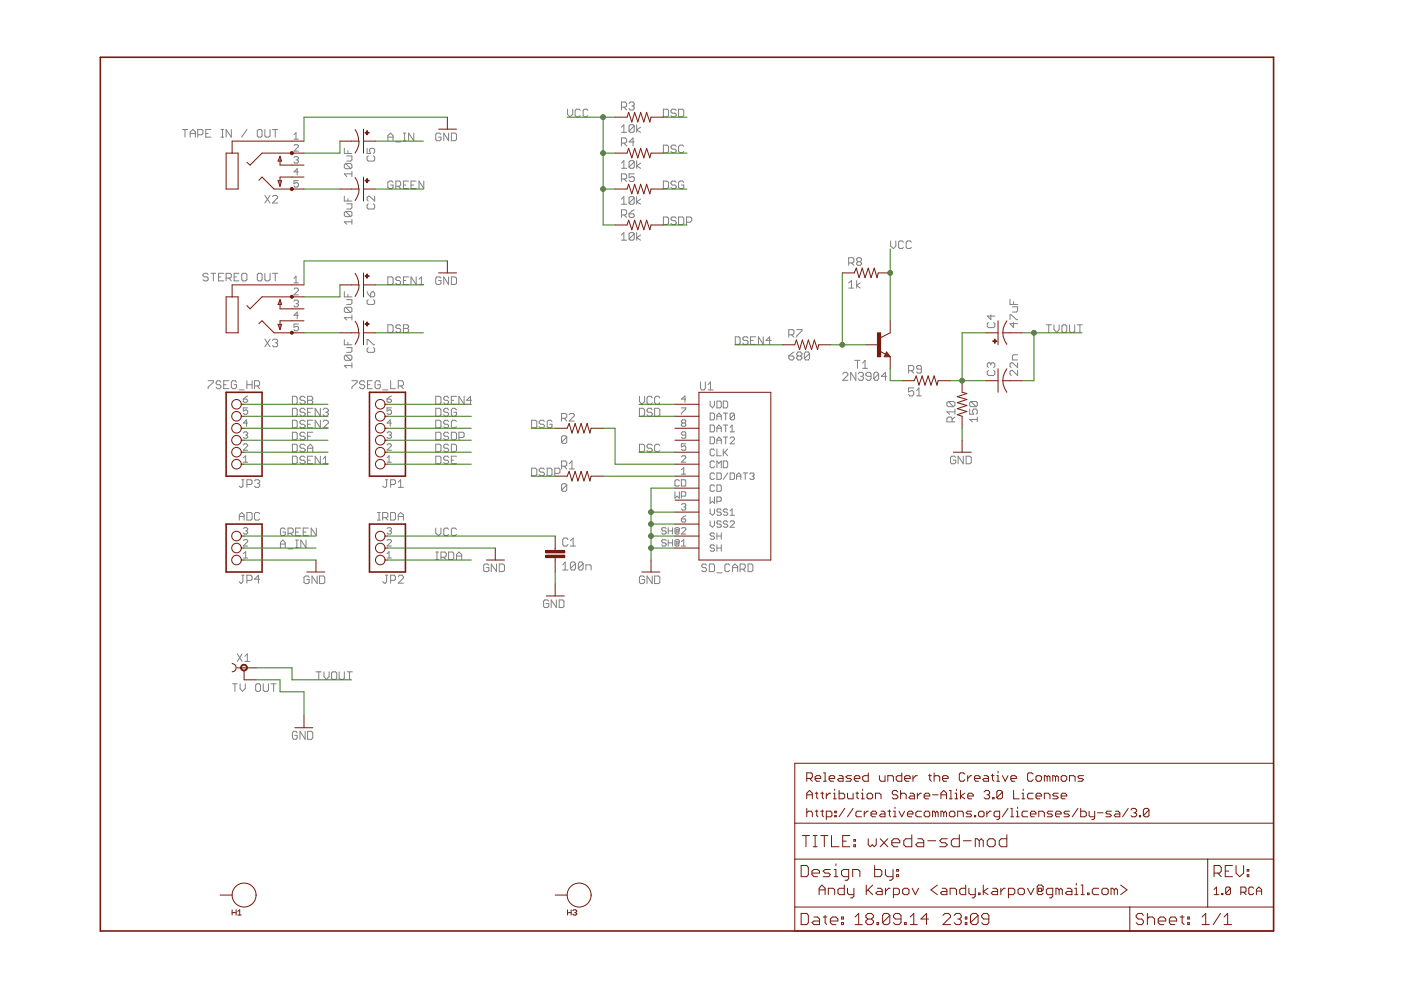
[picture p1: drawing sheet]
<svg xmlns="http://www.w3.org/2000/svg" width="297mm" height="210mm" viewBox="0 0 297 210" stroke-linecap="round" stroke-linejoin="round" font-family="sans-serif">
<g fill="none" stroke="#808080" stroke-width=".21">
<path d="M38.7 27.5h1.1M39.2 27.5v1.6M40.3 29.1v-1.1l.6-.5 .5 .5v1.1M40.3 28.3h1.1M41.9 28.6h.9l.2-.3v-.6l-.2-.2h-.9v1.6M43.6 28.3h.5M44.7 27.5h-1.1v1.6h1.1M46.8 29.1h.6M46.8 27.5h.6M47.2 27.5v1.6M49 27.5v1.6l-1.1-1.6v1.6M52.3 27.5l-1.1 1.6"/>
<path d="M54.5 27.7l.3-.2h.5l.3 .2v1.1l-.3 .3h-.5l-.3-.3zM56.2 27.5v1.3l.2 .3h.5l.4-.3v-1.3M57.8 27.5h1.1M58.4 27.5v1.6M62.3 30.9l.2-.2h.5l.3 .2v.2l-1 .9h1M62.3 33.4l.2-.2h.5l.3 .2v.2l-.3 .3M62.3 28.6l.5-.5v1.4M62.3 29.5h1M62.8 33.9h.2M63 33.9l.3 .3-.3 .4h-.5l-.2-.3M63.3 36.4h-1l.7-.6v1.3M63.3 38.3h-1v.7l.5-.3h.2l.3 .3v.4l-.3 .3h-.5l-.2-.3"/>
<path d="M73 31.4v1.1h1.6M73.3 34.7h1.1l.2 .3v.5l-.2 .3M73.3 34.7l-.3 .3v.5l.3 .3h1.1M73.3 34.7l1.1 1.1M73.5 33.1h1.1v.8l-.2 .3h-.9M73.8 32v.5M74.6 36.4v1.1M74.6 36.9h-1.6l.5 .6M77.8 31.4v1.1h.8l-.3-.5v-.3l.3-.3h.6l.2 .3v.5l-.2 .3M78.1 33.1l-.3 .2v.6l.3 .3h1.1l.2-.3v-.6l-.2-.2M82.2 29.8v-1.1l.6-.5 .5 .5v1.1M82.2 29.1h1.1"/>
<path d="M83.3 38.6l-.2-.2h-.5l-.4 .2v1.1l.4 .3h.5l.2-.3v-.5h-.5M83.9 39.5h.8l.2-.3v-.6l-.2-.2h-.8v1.6M83.9 30.1h1M84.4 39.5l.5 .5M85.5 28.2h.5M85.5 29.8h.5M85.5 39.2h.5M85.8 28.2v1.6M86.6 38.4h-1.1v1.6h1.1M87.1 39.2h.6M87.7 28.2v1.6l-1.1-1.6v1.6M88.2 38.4h-1.1v1.6h1.1"/>
<path d="M89.9 38.4v1.6l-1.1-1.6v1.6M93.5 28.5l-.3-.3h-.6l-.2 .3v1.1l.2 .2h.6l.3-.2v-.5h-.5M95.1 28.2v1.6l-1-1.6v1.6M95.7 28.2h.8l.3 .3v1.1l-.3 .2h-.8zM120.3 23.1v1.1l.5 .6 .6-.6v-1.1M123 23.4l-.2-.3h-.6l-.3 .3v1.1l.3 .3h.6l.2-.3M124.7 23.4l-.3-.3h-.5l-.3 .3v1.1l.3 .3h.5l.3-.3M131.8 27l.5-.5v1.6M131.8 34.6l.5-.5v1.6M131.8 28.1h1.1M131.8 35.7h1.1M131.8 38h.7l.4-.3v-.6l-.4-.2h-.7v1.6"/>
<path d="M131.8 22.7h.7l.4-.2v-.5l-.4-.4h-.7v1.7M131.8 30.3h.7l.4-.2v-.5l-.4-.4h-.7v1.7M132.3 22.7l.6 .6M132.3 30.3l.6 .6M132.3 38l.6 .5M133.4 22l.2-.4h.6l.3 .4v.2l-.3 .3M134 22.5h.2M134.2 22.5l.3 .2-.3 .6h-.6l-.2-.3M134.5 30.1h-1.1l.8-.9v1.7M134.5 26.7v1.1l-.3 .3h-.6l-.2-.3M134.5 26.7l-.3-.2h-.6l-.2 .2v1.1M134.5 34.3l-.3-.2h-.6l-.2 .2v1.1"/>
<path d="M134.5 36.9h-1.1v.8l.6-.2h.2l.3 .2v.5l-.3 .3h-.6l-.2-.3M134.5 34.3v1.1l-.3 .3h-.6l-.2-.3M134.5 26.7l-1.1 1.1M134.5 34.3l-1.1 1.1M135 26.5v1.6M135 34.1v1.6M135.8 27l-.8 .6 .8 .5M135.8 34.6l-.8 .6 .8 .5M140.7 23.1h.7l.4 .3v1.1l-.4 .3h-.7zM140.7 30.8h.7l.4 .2v1.1l-.4 .3h-.7zM140.7 38.4h.7l.4 .2v1.1l-.4 .3h-.7zM143.4 23.4l-.3-.3h-.6l-.2 .3v.3l.2 .3h.6l.3 .2v.3l-.3 .3h-.6l-.2-.3"/>
<path d="M143.4 31l-.3-.2h-.6l-.2 .2 .2 .6h.6l.3 .3v.2l-.3 .3h-.6l-.2-.3M143.4 38.6l-.3-.2h-.6l-.2 .2v.3l.2 .3h.6l.3 .3v.2l-.3 .3h-.6l-.2-.3M143.9 23.1h.8l.3 .3v1.1l-.3 .3h-.8zM145 38.6l-.3-.2h-.5l-.3 .2v1.1l.3 .3h.5l.3-.3v-.5h-.5M145 31l-.3-.2h-.5l-.3 .2v1.1l.3 .3h.5l.3-.3M44.1 58.2l-.2-.3h-.5l-.4 .3v.3l.4 .2h.5l.2 .3v.3l-.2 .3h-.5l-.4-.3M44.7 57.9h1M45.2 57.9v1.7M46.3 58.7h.5M47.4 57.9h-1.1v1.7h1.1M47.9 59h.9l.2-.3v-.5l-.2-.3h-.9v1.7M48.5 59l.5 .6"/>
<path d="M49.6 58.7h.5M50.7 57.9h-1.1v1.7h1.1M51.2 58.2l.3-.3h.6l.2 .3v1.1l-.2 .3h-.6l-.3-.3zM54.5 58.2l.3-.3h.5l.3 .3v1.1l-.3 .3h-.5l-.3-.3zM56.2 57.9v1.4l.2 .3h.5l.4-.3v-1.4M56.2 41.4l1.1 1.6M57.3 41.4l-1.1 1.6M57.8 41.7l.2-.3h.6l.3 .3v.2l-1.1 1.1h1.1M57.8 57.9h1.1M58.4 57.9v1.7M62.3 59l.5-.5v1.5M62.3 60h1"/>
<path d="M73 41.6v1h1.6M73.3 44.8h1.1l.2 .3v.6l-.2 .2M73.3 44.8l-.3 .3v.6l.3 .2h1.1M73.3 44.8l1.1 1.1M73.5 43.2h1.1v.9l-.2 .2h-.9M73.8 42.1v.5M74.6 46.5v1M74.6 47h-1.6l.5 .5M78.1 43.2l-.3 .3v.6l.3 .2h1.1l.2-.2v-.6l-.2-.3M79.4 41.6v1l-1.1-1h-.2l-.3 .3v.5l.3 .2M82.2 58.7h.9l.2 .3v1.1l-.2 .2h-.9zM84.9 59l-.2-.3h-.5l-.3 .3v.2l.3 .3h.5l.2 .2v.4l-.2 .2h-.5l-.3-.2"/>
<path d="M85.5 59.5h.5M86.6 58.7h-1.1v1.6h1.1M88.2 58.7v1.6l-1.1-1.6v1.6M88.8 59.2l.5-.5v1.6M93.5 59l-.3-.3h-.6l-.2 .3v1.1l.2 .2h.6l.3-.2v-.6h-.5M95.1 58.7v1.6l-1-1.6v1.6M95.7 58.7h.8l.3 .3v1.1l-.3 .2h-.8zM131.8 42.2l.5-.5v1.6M131.8 49.8l.5-.5v1.6M131.8 43.3h1.1M131.8 50.9h1.1M131.8 45.6h.7l.4-.3v-.6l-.4-.2h-.7v1.6"/>
<path d="M132.3 45.6l.6 .5M133.4 45.3h.8l.3 .3v.2l-.3 .3h-.6l-.2-.3zM134.5 41.9l-.3-.2h-.6l-.2 .2v1.1M134.5 49.6l-.3-.3h-.6l-.2 .3v1.1M134.5 41.9v1.1l-.3 .3h-.6l-.2-.3M134.5 49.6v1.1l-.3 .2h-.6l-.2-.2M134.5 41.9l-1.1 1.1M134.5 49.6l-1.1 1.1M134.5 44.5l-.5 .2-.6 .6M135 41.7v1.6M135 49.3v1.6M135.8 42.2l-.8 .6 .8 .5"/>
<path d="M135.8 49.8l-.8 .6 .8 .5M140.7 46h.7l.4 .3v1.1l-.4 .2h-.7zM143.4 46.3l-.3-.3h-.6l-.2 .3v.2l.2 .3h.6l.3 .6-.3 .2h-.6l-.2-.2M143.9 46h.8l.3 .3v1.1l-.3 .2h-.8zM145.6 47.1h.7l.4-.3v-.5l-.4-.3h-.7v1.6M179.9 60l.6-.5v1.6M179.9 55.7h.9l.2-.2v-.6l-.2-.3h-.9v1.7M180.5 55.7l.5 .6M181.6 59.5v1.6M181.9 55.5l-.3-.3v-.3l.3-.3h.5l.2 .3-.2 .6M181.9 55.5l-.3 .2v.3l.3 .3h.5l.2-.3v-.3l-.2-.2M181.9 55.5h.5"/>
<path d="M182.4 60l-.8 .5 .8 .6M188.8 51.1v1.1l.6 .5 .5-.5v-1.1M191.5 51.3l-.2-.2h-.5l-.3 .2v1.1l.3 .3h.5l.2-.3M193.2 51.3l-.2-.2h-.6l-.3 .2v1.1l.3 .3h.6l.2-.3M56.2 71.9l1.1 1.6M57.3 71.9l-1.1 1.6M57.8 72.2l.2-.3h.6l.3 .3v.2l-.3 .3M58.4 72.7h.2M58.6 72.7l.3 .2v.4l-.3 .2h-.6l-.2-.2M62.3 61.3l.2-.2h.5l.3 .2v.3l-1 .9h1M62.3 63.9l.2-.3h.5l.3 .3v.2l-.3 .3M62.8 64.4h.2"/>
<path d="M63 64.4l.3 .2v.2l-.3 .3h-.5l-.2-.3M63.3 66.8h-1l.7-.6v1.4M63.3 68.7h-1v.7l.5-.2 .5 .2v.5l-.3 .2h-.5l-.2-.2M73 61.8v1.1h1.6M73 72v1.1h1.6M73.3 65.1h1.1l.2 .3v.6l-.2 .2M73.3 75.3h1.1l.2 .3v.5l-.2 .3M73.3 65.1l-.3 .3v.6l.3 .2h1.1M73.3 75.3l-.3 .3v.5l.3 .3h1.1M73.3 65.1l1.1 1.1M73.3 75.3l1.1 1.1M73.5 63.5h1.1v.8l-.2 .3h-.9"/>
<path d="M73.5 73.7h1.1v.8l-.2 .2h-.9M73.8 62.4v.5M73.8 72.6v.5M74.6 66.8v1.1M74.6 76.9v1.1M74.6 77.5h-1.6l.5 .5M74.6 67.3h-1.6l.5 .6M77.8 73.1v-1.1h.3l1.1 1.1h.2M77.8 61.8l.3 .6 .5 .5M78.1 63.5l-.3 .3v.5l.3 .3h1.1l.2-.3v-.5l-.2-.3M78.1 73.7l-.3 .2v.6l.3 .2h1.1l.2-.2v-.6l-.2-.2M78.9 61.8h.3l.2 .4v.5l-.2 .2h-.6v-.7z"/>
<path d="M82.2 68.9h.9l.2 .2v1.1l-.2 .3h-.9zM84.9 69.1l-.2-.2h-.5l-.3 .2v.3l.3 .2h.5l.2 .3v.3l-.2 .3h-.5l-.3-.3M85.5 68.9h.9l.2 .2v.3l-.2 .2 .2 .3v.3l-.2 .3h-.9zM85.5 69.6h.9M88.8 60.3h1.1M155.9 71.4h.8l.2 .3v1.1l-.2 .2h-.8zM158.6 71.7l-.3-.3h-.5l-.3 .3v.2l.3 .3h.5l.3 .2v.4l-.3 .2h-.5l-.3-.2M159.1 72.2h.6M160.2 71.4h-1.1v1.6h1.1M161.8 71.4v1.6l-1-1.6v1.6M163.5 72.2h-1.1l.8-.8v1.6M167.2 75.5h.9l.2 .2v.3l-.2 .3h-.5l-.4-.3z"/>
<path d="M167.2 71h.9l.2-.4v-.5l-.2-.2h-.9v1.6M167.8 71l.5 .5M168.3 74.6l-1.1 .9M168.9 69.9h1.1v.2l-1.1 1.1v.3M169.2 75.5l-.3 .2 .3 .6h.5l.3-.3v-.3l-.3-.2M169.2 75.5h.5M169.2 75.5l-.3-.3 .3-.6h.5l.3 .4v.2l-.3 .3M171.6 75v1l-.2 .3h-.6l-.3-.3M171.6 75l-.2-.4h-.6l-.3 .4v1M171.6 75l-1.1 1M178.7 79.3l.3-.4h.5l.3 .6-1.1 1.1h1.1M179.9 61.1h1.1"/>
<path d="M181.2 76.4h1.1M181.5 78.9v1.7l-1.1-1.7v1.7M181.8 76.4v1.7M182 79.3l.2-.4h.6l.3 .4v.2l-.3 .3M182.5 79.8h.3M182.8 79.8l.3 .2-.3 .6h-.6l-.2-.3M182.9 77l.5-.6v1.7M182.9 78.1h1M184.7 79.8h-.8l-.3-.3v-.2l.3-.4h.5l.3 .4v1l-.3 .3h-.5l-.3-.3M186.3 79.3v1l-.3 .3h-.5l-.2-.3M186.3 79.3l-.3-.4h-.5l-.2 .4v1M186.3 79.3l-1 1"/>
<path d="M188 79.8h-1.1l.8-.9v1.7M192.6 78.6h.9l.2-.3v-.5l-.2-.3h-.9v1.6M193.2 78.6l.5 .5M195.3 78.3h-.7l-.3-.3v-.2l.3-.3h.5l.2 .3v1.1l-.2 .2h-.5l-.3-.2M209.6 78.5l-.3 .3v.5l.3 .3h1.1l.2-.3v-.5l-.2-.3M209.6 68.4l-.3 .2v.6l.3 .3h1.1l.2-.3v-.6l-.2-.2M210.1 77.2l-.3-.3h-.2l-.3 .3v.5l.3 .2M210.1 77.2l.2-.3h.4l.2 .3v.5l-.2 .2M210.1 66.8v1l-.8-.8h1.6M210.1 77.2v.2M214.1 63.5v1.1h1.7M214.1 67.8v-1h.3l1.1 1h.3"/>
<path d="M214.7 65.1h1.1v.8l-.3 .3h-.8M214.9 68.4v1.1l-.8-.9h1.7M214.9 64v.6M215.8 75.2h-.9l-.2 .3v.8h1.1M215.8 76.9v1l-1.1-1h-.3l-.3 .3v.5l.3 .2M215.8 78.5v1.1l-1.1-1.1h-.3l-.3 .3v.5l.3 .3M221.8 68.9h1.1M222.4 68.9v1.6M223.5 68.9v1l.5 .6 .6-.6v-1M225.4 68.9h.5l.3 .2v1.1l-.3 .3h-.5l-.3-.3v-1.1zM226.8 68.9v1.3l.2 .3h.6l.3-.3v-1.3M228.4 68.9h1.1"/>
<path d="M229 68.9v1.6M44.1 80.7h1.1v.4l-1.1 1v.3M46.8 81.1l-.2-.4h-.5l-.3 .4v.2l.3 .3h.5l.2 .2-.2 .6h-.5l-.3-.3M47.4 81.6h.5M48.5 80.7h-1.1v1.7h1.1M50.1 81.1l-.2-.4h-.6l-.3 .4v1l.3 .3h.6l.2-.3v-.5h-.5M50.7 82.7h1.1M51.6 98h.9M51.6 94.4l.2-.3h.5l.2 .3v.1l-.9 1h.9M51.6 91.8l.2-.2h.5l.2 .2-.2 .4M51.6 84.6h.7l.2 .3v.2l-.7 .2-.2-.2zM51.6 97.1l.5-.5v1.4"/>
<path d="M52.1 92.2h.2M52.3 92.2l.2 .3v.2l-.2 .2-.7-.2M52.3 81.6h1.1M52.3 80.7v1.7M52.5 86.5h-.9v.7l.5-.3 .4 .3v.5l-.2 .1-.7-.1M52.5 89.7h-.9l.7-.7v1.4M52.5 83.9l-.9 .7M53.4 80.7v1.7M54 81.8h.8l.3-.2v-.5l-.3-.4h-.8v1.7M54.5 81.8l.6 .6M62 84h.8l.2 .4v1l-.2 .3h-.8zM62 86.6h.8l.2 .3v1l-.2 .4h-.8z"/>
<path d="M62 89.1h.8l.2 .3v1.1l-.2 .2h-.8zM62 91.6h.8l.2 .3v1.1l-.2 .3h-.8zM62 94.2h.8l.2 .2v1.1l-.2 .3h-.8zM62 96.7h.8l.2 .3v1.1l-.2 .2h-.8zM64.7 84.4l-.3-.4h-.5l-.3 .6 .3 .3h.5l.3 .2v.3l-.3 .3h-.5l-.3-.3M64.7 86.9l-.3-.3h-.5l-.3 .6 .3 .2h.5l.3 .3v.2l-.3 .4h-.5l-.3-.4M64.7 89.4l-.3-.3h-.5l-.3 .3v.3l.3 .3h.5l.3 .2v.3l-.3 .2h-.5l-.3-.2M64.7 91.9l-.3-.3h-.5l-.3 .3v.3l.3 .3h.5l.3 .2v.3l-.3 .3h-.5l-.3-.3M64.7 94.4l-.3-.2h-.5l-.3 .2v.4l.3 .2h.5l.3 .3v.2l-.3 .3h-.5l-.3-.3M64.7 97l-.3-.3h-.5l-.3 .3v.3l.3 .3h.5l.3 .2v.3l-.3 .2h-.5l-.3-.2M65.2 84h.9l.2 .4v.2l-.2 .3 .2 .2v.3l-.2 .3h-.9zM65.2 95.8v-1l.6-.6 .5 .6v1"/>
<path d="M65.2 97.6h.6M65.2 95h1.1M65.2 87.4h.6M65.2 92.5h.6M65.2 90h.6M65.2 84.9h.9M66.3 86.6h-1.1v1.7h1.1M66.3 89.1h-1.1v1.6h1.1M66.3 91.6h-1.1v1.7M66.3 96.7h-1.1v1.6h1.1M67.9 86.6v1.7l-1.1-1.7v1.7M67.9 89.1v1.6l-1.1-1.6v1.6"/>
<path d="M67.9 96.7v1.6l-1.1-1.6v1.6M68.5 98.3h1.1M68.5 86.9l.3-.3h.5l.3 .3v.3l-.3 .2M68.5 89.4l.3-.3h.5l.3 .3v.3l-1.1 1h1.1M68.5 97.3l.5-.6v1.6M69 87.4h.3M69.3 87.4l.3 .3v.2l-.3 .4h-.5l-.3-.4M74.6 80.7h1.1v.4l-1.1 1v.3M77.3 81.1l-.2-.4h-.5l-.4 .4v.2l.4 .3h.5l.2 .2-.2 .6h-.5l-.4-.3M77.9 81.6h.5M78.9 80.7h-1v1.7h1M80.6 81.1l-.2-.4h-.6l-.3 .4v1l.3 .3h.6l.2-.3v-.5h-.6"/>
<path d="M81.1 82.7h1.1M82.1 94.4l.2-.3h.4l.3 .3v.1l-.9 1h.9M82.1 97.1l.4-.5v1.4M82.1 98h.9M82.1 84.6h.6l.3 .3v.2l-.7 .2-.2-.2zM82.1 91.8l.2-.2h.4l.3 .2-.3 .4M82.5 92.2h.2M82.7 92.2l.3 .3v.2l-.3 .2-.6-.2M82.8 80.7v1.7h1M83 86.5h-.9v.7l.4-.3h.2l.3 .3v.5l-.3 .1-.6-.1M83 89.7h-.9l.6-.7v1.4M83 83.9l-.9 .7"/>
<path d="M84.4 81.8h.9l.2-.2v-.5l-.2-.4h-.9v1.7M84.9 81.8l.6 .6M92.4 94.2h.8l.3 .2v1.1l-.3 .3h-.8zM92.4 84h.8l.3 .4v1l-.3 .3h-.8zM92.4 86.6h.8l.3 .3v1l-.3 .4h-.8zM92.4 89.1h.8l.3 .3v1.1l-.3 .2h-.8zM92.4 91.6h.8l.3 .3v1.1l-.3 .3h-.8zM92.4 96.7h.8l.3 .3v1.1l-.3 .2h-.8zM95.1 84.4l-.3-.4h-.5l-.2 .4v.2l.2 .3h.5l.3 .2-.3 .6h-.5l-.2-.3M95.1 86.9l-.3-.3h-.5l-.2 .6 .2 .2h.5l.3 .3v.2l-.3 .4h-.5l-.2-.4M95.1 89.4l-.3-.3h-.5l-.2 .3v.3l.2 .3h.5l.3 .2v.3l-.3 .2h-.5l-.2-.2M95.1 91.9l-.3-.3h-.5l-.2 .3v.3l.2 .3h.5l.3 .2v.3l-.3 .3h-.5l-.2-.3"/>
<path d="M95.1 94.4l-.3-.2h-.5l-.2 .2v.4l.2 .2h.5l.3 .3v.2l-.3 .3h-.5l-.2-.3M95.1 97l-.3-.3h-.5l-.2 .3v.3l.2 .3h.5l.3 .2v.3l-.3 .2h-.5l-.2-.2M95.7 91.6h.8l.3 .3v1.1l-.3 .3h-.8zM95.7 94.2h.8l.3 .2v1.1l-.3 .3h-.8zM95.7 97.6h.5M95.7 84.9h.5M96.8 89.4l-.3-.3h-.6l-.2 .3v1.1l.2 .2h.6l.3-.2M96.8 84h-1.1v1.7h1.1M96.8 86.9l-.3-.3h-.6l-.2 .3v1l.2 .4h.6l.3-.4v-.5h-.6M96.8 96.7h-1.1v1.6h1.1M97.3 92.7h.8l.3-.2v-.6l-.3-.3h-.8v1.7M98.4 84v1.7l-1.1-1.7v1.7"/>
<path d="M100 84.9h-1.1l.9-.9v1.7M112.7 89.1h.9l.2 .3v1.1l-.2 .2h-.9zM112.7 99.3h.9l.2 .2v1.1l-.2 .3h-.9zM115.4 89.4l-.2-.3h-.5l-.4 .3v.3l.4 .3h.5l.2 .2v.3l-.2 .2h-.5l-.4-.2M115.4 99.5l-.2-.2h-.5l-.4 .2v.4l.4 .2h.5l.2 .3v.2l-.2 .3h-.5l-.4-.3M116 99.3h.8l.2 .2v1.1l-.2 .3h-.8zM117 89.4l-.2-.3h-.5l-.3 .3v1.1l.3 .2h.5l.2-.2v-.5h-.5M119.1 88.7h.8l.3-.3v-.5l-.3-.2h-.8v1.6M119.1 98.8h.8l.3-.2v-.5l-.3-.4h-.8v1.7M119.6 98.8l.6 .6M119.6 88.7l.6 .6M120.2 92.7l-.3-.3h-.6l-.2 .3v1.1"/>
<path d="M120.2 92.7v1.1l-.3 .2h-.6l-.2-.2M120.2 92.7l-1.1 1.1M120.7 98.3l.6-.6v1.7M120.7 99.4h1.1M120.7 87.9l.2-.2h.6l.3 .2v.3l-1.1 1.1h1.1M135.6 84v1.1l.5 .6 .6-.6v-1.1M135.6 86.6h.7l.4 .3v1l-.4 .4h-.7zM135.6 94.2h.7l.4 .2v1.1l-.4 .3h-.7zM138.3 84.4l-.3-.4h-.6l-.2 .4v1l.2 .3h.6l.3-.3M138.3 86.9l-.3-.3h-.6l-.2 .6 .2 .2h.6l.3 .3v.2l-.3 .4h-.6l-.2-.4M138.3 94.4l-.3-.2h-.6l-.2 .2v.4l.2 .2h.6l.3 .3v.2l-.3 .3h-.6l-.2-.3M138.8 86.6h.8l.3 .3v1l-.3 .4h-.8z"/>
<path d="M139.9 84.4l-.3-.4h-.5l-.3 .4v1l.3 .3h.5l.3-.3M139.9 94.4l-.3-.2h-.5l-.3 .2v1.1l.3 .3h.5l.3-.3M144.5 96.9l.2-.3h.5l.2 .5-.9 .9h.9M144.5 86.5h.9v.2l-.9 1v.1M144.5 99.6l.5-.4v1.3M144.7 89.7h.5M144.7 89.7l-.2-.3 .2-.4h.5l.2 .3-.2 .4M144.7 89.7l-.2 .3v.2l.2 .2h.5l.2-.2-.2-.5M145.4 94.1h-.9v.7l.5-.3h.2l.2 .3v.5l-.2 .2h-.5l-.2-.2M145.4 92.2h-.7l-.2-.2 .2-.4h.5l.2 .2v.9l-.2 .2h-.5l-.2-.2M145.4 84.6h-.9l.7-.7v1.4M148.5 81v1.3l.3 .4h.5l.2-.4v-1.3"/>
<path d="M150.1 82.7h1.1M150.1 81.6l.5-.6v1.7M150.6 85v1l.5 .5 .4-.5v-1M150.6 87.6h.6l.3 .2v1l-.3 .2h-.6zM150.6 90.1h.6l.3 .3v.9l-.3 .3h-.6zM150.6 92.7h.6l.3 .2v.9l-.3 .3h-.6zM151.5 95.5l-.3-.3h-.4l-.2 .3v.9l.2 .2h.4l.3-.2M151.5 98l-.3-.3h-.4l-.2 .3v.9l.2 .3h.4l.3-.3M152 85h.7l.2 .3v.9l-.2 .3h-.7zM152 89v-.9l.4-.5 .5 .5v.9M152 91.6v-1l.4-.5 .5 .5v1M152 94.1v-.9l.4-.5 .5 .5v.9"/>
<path d="M152 95.2v1.4h.9M152 99.2v-1.5l.4 .5 .5-.5v1.5M152 88.3h.9M152 90.8h.9M152 93.3h.9M153.4 85h.6l.3 .3v.9l-.3 .3h-.6zM153.4 97.7h.6l.3 .3v.9l-.3 .3h-.6zM153.4 95.2v1.4M153.4 87.6h.9M153.4 90.1h.9M153.4 92.7h.9M153.6 95.9l.7 .7"/>
<path d="M153.9 87.6v1.4M153.9 90.1v1.5M153.9 92.7v1.4M154.3 95.2l-.9 .9M154.8 92.9l.2-.2h.5l.2 .2v.3l-.9 .9h.9M154.8 91.6h.9M154.8 90.6l.4-.5v1.5M155.7 87.8l-.2-.2h-.5l-.2 .2v1M155.7 87.8v1l-.2 .2h-.5l-.2-.2M155.7 87.8l-.9 1M193.7 82.2h-1.1v.9l.6-.3h.3l.2 .3v.5l-.2 .3h-.6l-.3-.3M194.3 83.9h1"/>
<path d="M194.3 82.8l.5-.6v1.7M201.1 85.1l-.3 .3v.6l.3 .2h1M201.1 85.1h1l.4 .3v.6l-.4 .2M201.1 85.1l1 1.1M201.9 89.4v-.7l-.3-.3h-.5l-.3 .3v.7h1.7M202.5 88.4l-.6 .5M202.5 87.3h-1.7l.6 .5M202.5 86.7v1.1M202.6 97l-.2-.3h-.6l-.3 .3v1.1l.3 .2h.6l.2-.2v-.5h-.5M204.2 96.7v1.6l-1.1-1.6v1.6M204.8 96.7h.8l.3 .3v1.1l-.3 .2h-.8zM205.6 86.7v1.1h.8l-.2-.5 .2-.6h.5l.3 .4v.5l-.3 .2"/>
<path d="M205.8 85.1h1.1l.3 .3v.6l-.3 .2M205.8 85.1l-.2 .3v.6l.2 .2h1.1M205.8 85.1l1.1 1.1M207.2 88.9h-1.6l.6 .5M207.2 88.4v1M50.7 109.5h1.1M50.7 110.3v-1.1l.5-.5 .6 .5v1.1M51.2 101.7h.6M51.5 101.7v1.4l-.3 .2h-.2l-.3-.2M51.6 118.3h.9M51.6 114.6l.2-.2 .7 .2v.2l-.9 1h.9M51.6 112l.2-.1 .7 .1v.3l-.2 .3"/>
<path d="M51.6 117.4l.5-.4v1.3M52.1 112.6h.2M52.3 112.6l.2 .2-.2 .4h-.5l-.2-.2M52.3 108.7h.9l.2 .2v1.1l-.2 .3h-.9zM52.3 102.7h.9l.2-.2v-.5l-.2-.3h-.9v1.6M54 102l.2-.3h.6l.3 .3v.2l-.3 .3M54.5 102.5h.3M54.8 102.5l.3 .2v.4l-.3 .2h-.6l-.2-.2M55.1 108.9l-.3-.2h-.6l-.2 .2v1.1l.2 .3h.6l.3-.3M59.5 115.4h1M59.5 116.1v-1.1l.5-.5 .5 .5v1.1M60.5 112.2l-.3-.2h-.5l-.2 .2v1.1l.2 .3h.5l.3-.3v-.5h-.5"/>
<path d="M61.1 113.1h.7l.4-.3v-.6l-.4-.2h-.7v1.6M61.1 116.4h1.1M61.6 113.1l.6 .5M62.7 112.8h.6M62.7 116.1h.6M62.7 114.5h.6M62.9 114.5v1.6M63.8 112h-1.1v1.6h1.1M64.3 112.8h.6M64.9 114.5v1.6l-1.1-1.6v1.6M65.4 112h-1.1v1.6h1.1M67.1 112v1.6l-1.1-1.6v1.6"/>
<path d="M80 110.3h.6M80 108.7h.6M80.4 108.7v1.6M81.1 109.8h.9l.2-.3v-.6l-.2-.2h-.9v1.6M81.7 109.8l.5 .5M81.7 101.7h.5M82 101.7v1.4l-.3 .2-.6-.2M82.1 117.4l.4-.4v1.3M82.1 112l.2-.1 .7 .1v.3l-.3 .3M82.1 114.6l.2-.2 .7 .2v.2l-.9 1h.9M82.1 118.3h.9M82.5 112.6h.2"/>
<path d="M82.7 112.6l.3 .2-.3 .4h-.4l-.2-.2M82.8 102.7h.8l.2-.2v-.5l-.2-.3h-.8v1.6M82.8 108.7h.8l.2 .2v1.1l-.2 .3h-.8zM84.4 110.3v-1.1l.5-.5 .6 .5v1.1M84.4 109.5h1.1M84.4 103.3h1.1M84.4 102.2l.5-.5v1.6M92.4 112v1.1l.6 .5 .5-.5v-1.1M92.4 118.7h.6M92.4 117h.6M92.6 117v1.7M93.5 118.1h.8l.3-.2v-.6l-.3-.3h-.8v1.7"/>
<path d="M94 118.1l.6 .6M95.1 112.2l-.3-.2h-.5l-.2 .2v1.1l.2 .3h.5l.3-.3M95.1 117h.8l.3 .3v1.1l-.3 .3h-.8zM96.8 112.2l-.3-.2h-.6l-.2 .2v1.1l.2 .3h.6l.3-.3M96.8 118.7v-1.1l.5-.6 .6 .6v1.1M96.8 117.9h1.1M103.7 119.8l-.3-.2h-.6l-.2 .2v1.1l.2 .3h.6l.3-.3v-.6h-.6M105.3 119.6v1.6l-1.1-1.6v1.6M105.9 119.6h.7l.4 .2v1.1l-.4 .3h-.7zM117.6 100.4h.9l.2-.3v-.6l-.2-.2h-.9v1.6M119.3 119.8l.5-.6v1.7M120.2 102.8l-.3-.2h-.6l-.2 .2v1.1"/>
<path d="M120.2 102.8v1.1l-.3 .3h-.6l-.2-.3M120.2 102.8l-1.1 1.1M120.4 114.4l-.2-.3h-.6l-.3 .3v1l.3 .4h.6l.2-.4M120.9 115.8h1.1M120.9 114.7l.6-.6v1.7M122 119.5v1l-.2 .4h-.6l-.3-.4M122 119.5l-.2-.3h-.6l-.3 .3v1M122 119.5l-1.1 1M123.6 119.5v1l-.2 .4h-.5l-.3-.4M123.6 119.5l-.2-.3h-.5l-.3 .3v1M123.6 119.5l-1 1M141.2 114.6l-.2-.2h-.5l-.2 .2 .2 .5h.5l.2 .3-.2 .4h-.5l-.2-.3"/>
<path d="M141.2 112l-.2-.1h-.5l-.2 .1 .2 .6h.5l.2 .2-.2 .4h-.5l-.2-.2M141.7 112.6h.9M141.7 115.1h.9M141.7 111.9v1.3M141.7 114.4v1.4M142.6 111.9v1.3M142.6 114.4v1.4M143.1 104.3v1.3l.4-.4 .5 .4v-1.3M143.4 114.8h.4v.6h-.4zM143.4 112.3h.4v.5h-.4zM143.8 115.4l.2-.3v-.5l-.6-.2-.3 .2v.9l.3 .3h.4l.2-.3M143.8 112.8l.2-.2v-.6l-.6-.1-.3 .1v1l.3 .2h.4l.2-.2"/>
<path d="M144 102l-.2-.3h-.4l-.3 .3v.9l.3 .2 .6-.2M144.5 101.7h.7l.2 .3v.9l-.2 .2h-.7zM144.5 115.8h.9M144.5 112l.2-.1h.5l.2 .1v.3l-.9 .9h.9M144.5 114.8l.5-.4v1.4M144.5 100.5h.9M144.5 105.2h.7l.2-.3v-.5l-.2-.1h-.7v1.3M144.5 107l.2-.2h.5l.2 .2-.2 .5M144.5 110h.7l.2 .4-.2 .3h-.5l-.2-.3zM145 107.5h.2M145.2 107.5l.2 .2-.2 .5h-.5l-.2-.3M145.4 109.3l-.4 .2-.5 .5"/>
<path d="M149.8 119.8l-.3-.2h-.5l-.2 .2v.3l.2 .2h.5l.3 .4v.2l-.3 .3h-.5l-.2-.3M150.4 119.6h.8l.3 .2v1.1l-.3 .3h-.8zM150.6 105.4v1.3l.5-.4 .4 .4v-1.3M150.6 107.9v.9l.5 .5 .4-.5v-.9M150.6 110.4v1l.5 .4 .4-.4v-1M151.5 113.2l-.3-.2h-.4l-.2 .2 .2 .5h.4l.3 .2v.3l-.3 .1-.6-.1M151.5 115.8l-.3-.3h-.4l-.2 .3 .2 .4h.4l.3 .3v.2l-.3 .2-.6-.2M151.5 103.1l-.3-.3h-.4l-.2 .3v.9l.2 .2 .7-.2M151.5 100.5l-.3-.2h-.4l-.2 .2v1l.2 .1 .7-.1M152 102.8h.7l.2 .3v.9l-.2 .2h-.7zM152 100.3h.7l.2 .2v1l-.2 .1h-.7zM152 106.3h.7l.2-.3v-.4l-.2-.2h-.7v1.3"/>
<path d="M152 113v1.3M152 115.5v1.4M152 116.2h.9M152 113.7h.9M152.9 108.2l-.2-.3h-.5l-.2 .4 .2 .3h.5l.2 .2v.3l-.2 .2h-.5l-.2-.2M152.9 110.7l-.2-.3h-.5l-.2 .5 .2 .2h.5l.2 .3v.2l-.2 .2h-.5l-.2-.2M152.9 113v1.3M152.9 115.5v1.4M154.3 100.3l-.9 1.3M154.3 108.2l-.3-.3h-.4l-.2 .4 .2 .3h.4l.3 .2v.3l-.3 .2-.6-.2M154.3 110.7l-.3-.3h-.4l-.2 .5 .2 .2h.4l.3 .3v.2l-.3 .2-.6-.2M154.7 119.8l-.2-.2h-.6l-.2 .2v1.1l.2 .3h.6l.2-.3"/>
<path d="M154.8 100.3h.7l.2 .2v1l-.2 .1h-.7zM154.8 110.7l.2-.3h.5l.2 .3v.2l-.9 .9h.9M154.8 109.3h.9M154.8 108.3l.4-.4v1.4M156.1 101.6v-.9l.6-.4 .4 .4v.9M156.1 101h1M157.6 100.3h.9M158 100.3v1.3M158.6 119.6h.8l.2 .2v1.1l-.2 .3h-.8zM158.9 100.5l.3-.2h.5l.2 .2-.2 .5M159.4 101h.3M159.7 101l.2 .2-.2 .4h-.5l-.3-.1"/>
<path d="M50.3 138.6l1 1.6M51.2 122h.6M51.3 138.6l-1 1.6M51.5 122v1.3l-.3 .3h-.2l-.3-.3M51.9 139.1l.5-.5v1.6M52.3 123.1h.9l.2-.3v-.5l-.2-.3h-.9v1.6M55.1 122.8h-1.1l.8-.8v1.6M65.6 122.4l-.3-.3h-.5l-.3 .3v1.1l.3 .2h.5l.3-.2v-.6h-.6M67.2 122.1v1.6l-1.1-1.6v1.6M67.8 122.1h.8l.3 .3v1.1l-.3 .2h-.8zM81.7 122h.5M82 122v1.3l-.3 .3h-.2l-.4-.3"/>
<path d="M82.8 123.1h.8l.2-.3v-.5l-.2-.3h-.8v1.6M84.4 122.3l.3-.3h.6l.2 .5-1.1 1.1h1.1M116.4 127.5l-.3-.3h-.6l-.2 .3v1.1l.2 .2h.6l.3-.2v-.6h-.6M118 127.2v1.6l-1.1-1.6v1.6M118.6 127.2h.7l.3 .3v1.1l-.3 .2h-.7zM119.3 120.9h1.1M124.2 120.9v-1.1h.9l.2 .2v.9M136.7 122.4l-.4-.3h-.5l-.2 .3v1.1l.2 .2h.5l.4-.2v-.6h-.6M138.3 122.1v1.6l-1.1-1.6v1.6M138.8 122.1h.8l.3 .3v1.1l-.3 .2h-.8zM152 121.4h1.1M155.3 120.3h1.1"/>
<path d="M155.3 121.2v-1.1l.5-.5 .6 .5v1.1M156.9 120.7h.9l.2-.4v-.5l-.2-.2h-.9v1.6M157.5 120.7l.5 .5M49.3 145h1M49.8 145v1.6M50.9 145v1l.5 .6 .6-.6v-1M51.9 140.2h1.1M54.5 145h.5l.2 .2v1.1l-.2 .3h-.5l-.3-.3v-1.1zM55.8 145v1.3l.3 .3h.6l.2-.3v-1.3M57.4 145h1.1M58 145v1.6M63 155.4l-.2-.3h-.5l-.3 .3v1l.3 .4h.5l.2-.4v-.5h-.5"/>
<path d="M64.7 155.1v1.7l-1.1-1.7v1.7M65.2 155.1h.9l.2 .3v1l-.2 .4h-.9zM67 142.4h1.1M67.6 142.4v1.7M68.7 142.4v1.1l.5 .6 .6-.6v-1.1M70.5 142.4h.6l.3 .3v1.1l-.3 .3h-.6l-.2-.3v-1.1zM71.9 142.4v1.4l.3 .3h.5l.3-.3v-1.4M73.6 142.4h1.1M74.1 142.4v1.7"/>
</g>
<g fill="none" stroke="#771a0e" stroke-width=".21">
<path d="M51.2 98.4h.6M51.2 95.9h.6M51.2 93.3h.6M51.2 90.8h.6M51.2 88.3h.6M51.2 85.7h.6M81.6 98.4h.5M81.6 95.9h.5M81.6 93.3h.5M81.6 90.8h.5M81.6 88.3h.5M81.6 85.7h.5"/>
<path d="M117.7 90.8h2.5l.5-1 .6 2 .6-2 .6 2 .7-2 .6 2 .7-2 .6 2 .2-1h2.6M143.1 98.4h5.1M143.1 95.9h5.1M143.1 93.3h5.1M143.1 90.8h5.1M143.1 88.3h5.1M143.1 85.7h5.1M148.2 83.2h15.2v35.5h-15.2zM51.2 118.7h.6M51.2 116.2h.6M51.2 113.7h.6M67 118.7v2.6"/>
<path d="M81.6 118.7h.5M81.6 116.2h.5M81.6 113.7h.5M103.1 118.7h3.9M105 116.2v2.5M117.7 101h2.5l.5-1.1 .6 2.1 .6-2.1 .6 2.1 .7-2.1 .6 2.1 .7-2.1 .6 2.1 .2-1h2.6M117.7 116.2v.5M117.7 118.2v.5M138 118.7v2.6M143.1 116.2h5.1M143.1 113.7h5.1M143.1 101h5.1"/>
<path d="M143.1 108.6h5.1M143.1 111.1h5.1M143.1 106h5.1M143.1 103.5h5.1M65 121.3h3.9M136.1 121.3h3.8M168.5 161.8h101.5v35.6h-101.5zM168.5 174.5h101.5M170.1 177.2h1.5M170.9 177.2v2.3M171 165.1h1l.2-.4v-.6l-.2-.2h-1v1.7M171 169.4v-1.2l.6-.6 .6 .6v1.2"/>
<path d="M171 171.4v1.8M171 172.3l.4-.3h.6l.2 .3v.9M171 168.5h1.2M171.6 165.1l.6 .5M172.4 177.2h.8M172.4 179.5h.8M172.8 165.1h1.2v-.4l-.2-.2h-.6l-.4 .2v.6l.4 .3h.6M172.8 177.2v2.3M172.8 168.2h.6M172.8 172h.6M173.2 167.9v1.2l.2 .3M173.2 171.7v1.2l.2 .3"/>
<path d="M174 177.2h1.5M174 168.2h.6M174 172h.6M174.3 167.9v1.2l.3 .3M174.3 171.7v1.2l.3 .3M174.6 163.9h.3v1.7M174.6 165.6h.6M174.8 177.2v2.3M175.2 168.2v1.2M175.2 173.2h.9l.3-.3v-.6l-.3-.3h-.9v1.8M175.8 165.1h1.2v-.4l-.3-.2h-.6l-.3 .2v.6l.3 .3h.6M176.1 168.2h-.3l-.6 .6"/>
<path d="M176.3 177.2v2.3h1.6M176.7 168.2h.3v1.2M176.7 169.4h.6M177 167.3v.3M177 172h.3v.3h-.3zM177 172.9h.3v.3h-.3zM177.9 164.5h.6l.3 .2v.9h-.9l-.3-.3 .3-.2h.9M177.9 167.6v1.8h.9l.3-.3v-.6l-.3-.3h-.9M178.7 178.3h.7M179.1 171.4l-1.2 1.8M179.7 168.2v.9l.2 .3h1v-1.2M180.2 177.2h-1.5v2.3h1.5"/>
<path d="M180.5 164.5h-.8l-.4 .2 .4 .4h.6l.2 .2-.2 .3h-1M180.9 171.4l-1.2 1.8M181 178h.4v.3h-.4zM181 179.1h.4v.4h-.4zM181.1 165.1h1.2v-.4l-.2-.2h-.6l-.4 .2v.6l.4 .3h.6M181.5 168.2h.6M181.7 167.9v1.2l.4 .3M182.6 168.2h.3v1.2M182.6 169.4h.6M182.6 172h-.9l-.2 .3v.6l.2 .3h.9M182.9 167.3v.3M183.2 172v1.2"/>
<path d="M184.1 163.9v1.7h-.9l-.3-.3v-.6l.3-.2h.9M184.1 177.8v1.3l.4 .4 .4-.4 .5 .4 .4-.4v-1.3M184.1 168.2h.6l.3 .3v.6l-.3 .3h-.6l-.3-.3v-.6zM184.1 172h-.3l-.6 .6M184.7 172.6h1.2l-.3-.6h-.6l-.3 .3v.6l.3 .3h.6M185.6 169.4v-1.2h.9l.3 .3v.9M186.5 164.5v.8l.3 .3h.8v-1.1M186.6 177.8l1.6 1.7M186.8 172h.6l.2 .3v.9h-.8l-.3-.3 .3-.3h.8M188.2 165.6v-1.1h1l.2 .2v.9M188.2 177.8l-1.6 1.7M188.2 172h.6"/>
<path d="M188.6 171.7v1.2l.2 .3M189.1 178.7h1.7v-.4l-.4-.5h-.9l-.4 .5v.8l.4 .4h.9M189.4 172h.4v1.2M189.4 173.2h.6M189.8 171.1v.3M190.4 167.9l-.4-.3h-.6l-.2 .6 .2 .3h.6l.4 .3v.3l-.4 .3h-.6l-.2-.3M190.6 172l.6 1.2 .6-1.2M190.9 168.5l.3-.3h.6l.3 .3v.9M190.9 167.6v1.8M191.2 163.9v1.7h-.8l-.4-.3v-.6l.4-.2h.8M191.8 165.1h1.2v-.4l-.3-.2h-.6l-.3 .2v.6l.3 .3h.6M192.4 172.6h1.2l-.3-.6h-.6l-.3 .3v.6l.3 .3h.6"/>
<path d="M193 168.2h.6l.3 .3v.9h-.9l-.3-.3 .3-.3h.9M193.3 177v2.5h-1.3l-.4-.4v-.8l.4-.5h1.3M193.6 164.5v1.1M194.5 164.5h-.3l-.6 .6M194.5 168.2v1.2M194.6 177.8h.8l.5 .5v1.2h-1.3l-.4-.4 .4-.4h1.3M195.3 168.2h-.2l-.6 .6M195.3 172h-.8l-.3 .3v.6l.3 .3h.8M195.9 168.8h1.2l-.2-.6h-.6l-.4 .3v.6l.4 .3h.6M195.9 172.3l.4-.3h.6l.2 .3v.6l-.2 .3h-.6l-.4-.3zM196.7 178.3h1.7M196.9 164.5h.6"/>
<path d="M197.1 164.1v1.2l.4 .3M197.7 168.5h1.2M198.1 164.7l.2-.2h.6l.3 .2v.9M198.1 163.9v1.7M198.3 172.3l-.2-.3h-.4v1.2M198.3 172.3v.9M198.3 172.3l.3-.3 .3 .3v.9M199.5 168.5h1.2M199.5 169.4v-1.2l.6-.6 .6 .6v1.2M199.8 165.1h1.2v-.4l-.3-.2h-.6l-.3 .2v.6l.3 .3h.6M200.1 172.3l-.3-.3h-.3v1.2M200.1 172.3l.3-.3 .3 .3v.9"/>
<path d="M200.1 172.3v.9M200.9 177.8h-1.2l-.5 .5 .5 .4h.7l.5 .4-.5 .4h-1.2M201.3 169.4h.6M201.3 167.6h.3v1.8M201.6 172h.6l.3 .3v.6l-.3 .3h-.6l-.3-.3v-.6zM202.5 168.2h.3v1.2M202.5 169.4h.6M202.8 167.3v.3M203.1 173.2v-1.2h.9l.2 .3v.9M203.4 177v2.5h-1.3l-.4-.4v-.8l.4-.5h1.3M203.6 167.6v1.8M204.2 178.3h1.7"/>
<path d="M204.6 164.1l-.4-.2h-.6l-.2 .2v1.2l.2 .3h.6l.4-.3M204.6 168.2l-1 .6 1 .6M205.2 164.5v1.1M205.2 168.8h1.2v-.3l-.4-.3h-.6l-.2 .3v.6l.2 .3h.6M206 164.5h-.2l-.6 .6M206 172h-.8l-.4 .3 .4 .3h.6l.2 .3-.2 .3h-1M206.6 165.1h1.2v-.4l-.3-.2h-.6l-.3 .2v.6l.3 .3h.6M206.6 172.9h.3v.3h-.3zM207.6 178.3l-.4-.5h-.4v1.7M207.6 178.3l.4-.5 .5 .5v1.2M207.6 178.3v1.2M207.8 172h.6l.2 .3v.6l-.2 .3h-.6l-.3-.3v-.6z"/>
<path d="M208.6 164.5h.6l.4 .2v.9h-1l-.2-.3 .2-.2h1M208.6 167.9l.4-.3h.6l.2 .3-.2 .6M209.2 168.5h.4M209.2 172v1.2M209.3 178.3l.4-.5h.9l.4 .5v.8l-.4 .4h-.9l-.4-.4zM209.6 168.5l.2 .3v.3l-.2 .3h-.6l-.4-.3M210.2 164.5h.6M210.2 172h-.4l-.6 .6M210.4 164.1v1.2l.4 .3M210.4 169.1h.4v.3h-.4zM211.3 165.6h.6M211.3 164.5h.3v1.1"/>
<path d="M211.6 163.5v.4M211.9 173.2h-.9l-.2-.3v-.6l.2-.3h.9v1.5l-.6 .3M212.5 167.9v1.2l-.3 .3h-.6l-.3-.3M212.5 164.5l.6 1.1 .6-1.1M212.5 167.9l-.3-.3h-.6l-.3 .3v1.2M212.5 167.9l-1.2 1.2M213.5 177v2.5h-1.2l-.4-.4v-.8l.4-.5h1.2M213.7 171.4l-1.2 1.8M214.3 165.1h1.2v-.4l-.3-.2h-.6l-.3 .2v.6l.3 .3h.6M214.3 173.2h.6M214.3 171.4h.3v1.8M214.9 167.6v1.8h1.2"/>
<path d="M215.5 172h.3v1.2M215.5 173.2h.6M215.8 171.1v.3M216.7 168.2h.2v1.2M216.7 169.4h.6M216.9 167.3v.3M217.9 172h-1l-.2 .3v.6l.2 .3h1M218.5 172.6h1.1v-.3l-.3-.3h-.6l-.2 .3v.6l.2 .3h.6M219.1 164.1l-.4-.2h-.6l-.2 .2v1.2l.2 .3h.6l.4-.3M219.1 168.2h-1l-.2 .3v.6l.2 .3h1M219.6 164.7l.3-.2h.6l.3 .2v.6l-.3 .3h-.6l-.3-.3zM219.6 168.8h1.2v-.3l-.3-.3h-.6l-.3 .3v.6l.3 .3h.6"/>
<path d="M220.2 173.2v-1.2h.9l.3 .3v.9M221.4 169.4v-1.2h.9l.3 .3v.9M222 164.7l-.6-.2v1.1M222 164.7v.9M222 164.7l.3-.2 .3 .2v.9M223.2 172h-.9l-.3 .3 .3 .3h.6l.3 .3-.3 .3h-.9M223.8 164.7l-.6-.2v1.1M223.8 164.7v.9M223.8 172.6h1.2v-.3l-.4-.3h-.6l-.2 .3v.6l.2 .3h.6M223.8 164.7l.2-.2 .4 .2v.9M224.4 168.2h-.9l-.3 .3 .3 .3h.5l.4 .3-.4 .3h-.8M225 168.8h1.2v-.3l-.4-.3h-.6l-.2 .3v.6l.2 .3h.6"/>
<path d="M225.2 164.5h.6l.4 .2v.6l-.4 .3h-.6l-.2-.3v-.6zM226.8 165.6v-1.1h.8l.3 .2v.9M226.8 172h-1l-.2 .3 .2 .3h.6l.4 .3-.4 .3h-.8M228.5 171.4l-1.1 1.8M229.1 171.4v1.8h.9l.3-.3v-.6l-.3-.3h-.9M229.7 164.5h-.9l-.3 .2 .3 .4h.6l.3 .2-.3 .3h-.9M230.9 172v.9l.3 .3h.9M232.1 172v1.5l-.6 .3M232.7 172.3h1.2M235.6 172h-.9l-.2 .3 .2 .3h.6l.3 .3-.3 .3h-.8M236.5 172h.6l.3 .3v.9h-.9l-.3-.3 .3-.3h.9M239.2 171.4l-1.2 1.8"/>
<path d="M239.8 171.7l.3-.3h.5l.4 .3v.3l-.4 .3M240.4 172.3h.2M240.6 172.3l.4 .3v.3l-.4 .3h-.5l-.3-.3M241.6 172.9h.2v.3h-.2zM243.6 171.7l-.2-.3h-.6l-.4 .3v1.2M243.6 171.7v1.2l-.2 .3h-.6l-.4-.3M243.6 171.7l-1.2 1.2M46.7 189.8h2.5M49.2 192.9v1.1M49.2 193.5h.9M50.1 192.9v1.1M50.4 193.2l.4-.3v1.1"/>
<path d="M50.4 194h.8M117.7 189.8h2.5M120.3 193.5h.8M120.3 192.9v1.1M121.1 192.9v1.1M121.4 193.1l.3-.2 .6 .2-.3 .4M121.9 193.5h.1M122 193.5l.3 .2-.3 .3-.6-.2M168.5 182.2h101.5M168.5 192.3h101.5M169.9 183.5h1.1l.4 .4v1.6l-.4 .4h-1.1zM169.9 193.7h1.1l.4 .4v1.5l-.4 .4h-1.1z"/>
<path d="M172.1 185.1h1.7v-.4l-.5-.3h-.7l-.5 .3v.8l.5 .4h.7M172.6 194.4h.7l.5 .5v1.1h-1.2l-.5-.4 .5-.3h1.2M173.7 189.7v-1.4l.6-.6 .6 .6v1.4M173.7 188.7h1.2M174.5 194.4h.8M174.9 194.1v1.5l.4 .4M175.6 189.7v-1.4h1l.4 .4v1M176 195.3h1.7v-.4l-.5-.5h-.7l-.5 .5v.7l.5 .4h.7M176 184.4h-1.1l-.4 .3 .4 .4h.8l.3 .4-.3 .4h-1.2M176.9 185.9h.8M176.9 184.4h.3v1.5M177.2 183.2v.3"/>
<path d="M178.4 195.6h.4v.4h-.4zM178.4 194.4h.4v.5h-.4zM179 187.7v2h-1l-.3-.4v-.6l.3-.4h1M179.7 188.3v1l.3 .4h1M179.9 185.9h-1.1l-.4-.4v-.8l.4-.3h1.1v1.9l-.3 .3h-.4M180.8 185.9v-1.5h1.1l.4 .3v1.2M181 188.3v1.7l-.3 .4h-.3M181.3 196h1.5M181.3 194.4l.8-.7v2.3M183.7 187.7v2M184 188.7l1 1M184 194.9l-.4 .4v.3l.4 .4h.8l.4-.4v-.3l-.4-.4"/>
<path d="M184 194.9l-.4-.5v-.3l.4-.4h.8l.4 .4v.3l-.4 .5M184 194.9h.8M185 187.7l-1.3 1.3M185.4 183.5v2.4h1.2l.4-.4v-.8l-.4-.3h-1.2M185.9 195.6h.4v.4h-.4zM186 188.3h.7l.3 .4v1h-1l-.3-.4 .3-.3h1M187.7 184.4v1.1l.5 .4h1.1M187.7 188.3v1.4M188.7 194.1v1.5l-.5 .4h-.7l-.4-.4M188.7 194.1l-.5-.4h-.7l-.4 .4v1.5M188.7 194.1l-1.6 1.5M188.7 188.3h-.3l-.7 .7"/>
<path d="M189.3 184.4v1.9l-.4 .3h-.3M189.4 189.7h1l.3-.4v-.6l-.3-.4h-1v2.1M190.1 185.5h.4v.4h-.4zM190.1 184.4h.4v.3h-.4zM191 194.9h-1.2l-.4-.5v-.3l.4-.4h.8l.4 .4v1.5l-.4 .4h-.8l-.4-.4M191.7 188.3h.7l.3 .4v.6l-.3 .4h-.7l-.3-.4v-.6zM191.8 195.6h.3v.4h-.3zM193 196h1.5M193 194.4l.7-.7v2.3M193.4 188.3l.7 1.4 .7-1.4M196.9 194.9h-1.6l1.1-1.2v2.3M198.7 187.7l-1.3 1 1.3 1"/>
<path d="M199.7 188.3h.7l.4 .4v1h-1.1l-.3-.4 .3-.3h1.1M199.9 194.1l.4-.4h.8l.4 .4v.3l-1.6 1.6h1.6M201.4 189.7v-1.4h1.1l.3 .4v1M202.3 194.1l.4-.4h.8l.3 .4v.3l-.3 .5M203.1 194.9h.4M203.5 194.9l.3 .4v.3l-.3 .4h-.8l-.4-.4M204.7 195.6h.3v.4h-.3zM204.7 194.4h.3v.5h-.3zM204.7 187.7v2h-.9l-.3-.4v-.6l.3-.4h.9M205.4 188.3v1l.4 .4h1M206.8 188.3v1.7l-.4 .4h-.3M207.4 194.1v1.5l-.5 .4h-.7l-.4-.4"/>
<path d="M207.4 194.1l-.5-.4h-.7l-.4 .4v1.5M207.4 194.1l-1.6 1.5M207.5 189.3h.3v.4h-.3zM208.5 187.7v2M209.5 188.3l-1 .7 1 .7M209.7 194.9h-1.1l-.5-.5v-.3l.5-.4h.7l.4 .4v1.5l-.4 .4h-.7l-.5-.4M210.5 188.3h.7l.3 .4v1h-1l-.3-.4 .3-.3h1M212.2 188.3v1.4M213.1 188.3h-.3l-.6 .7M213.8 189.7h1l.4-.4v-.6l-.4-.4h-1v2.1M216.2 188.3h.7l.3 .4v.6l-.3 .4h-.7l-.4-.4v-.6zM217.9 188.3l.6 1.4 .7-1.4"/>
<path d="M220.2 188.3h.6v.7h-.6zM220.8 189l.4-.3v-.7l-.4-.3h-.6l-.3 .3v1.3l.3 .4h.6l.4-.4M223.2 189.7h-1l-.4-.4v-.6l.4-.4h1v1.7l-.3 .4h-.4M224.6 188.7l-.4-.4h-.3v1.4M224.6 188.7l.3-.4 .3 .4v1M224.6 188.7v1M226.3 188.3h.6l.4 .4v1h-1l-.4-.4 .4-.3h1M227.9 188.3h.3v1.4M227.9 189.7h.6M228.2 187.3v.4M229.2 189.7h.7M229.2 187.7h.4v2"/>
<path d="M230.6 189.3h.3v.4h-.3zM232.9 188.3h-1l-.3 .4v.6l.3 .4h1M234 188.3h.6l.4 .4v.6l-.4 .4h-.6l-.4-.4v-.6zM236.2 188.7l-.3-.4h-.3v1.4M236.2 188.7v1M236.2 188.7l.4-.4 .3 .4v1M237.6 187.7l1.4 1-1.4 1M239.5 192.3v5.1M242.4 194.1l-.3-.4h-.8l-.4 .4v.3l.4 .5h.8l.3 .4v.3l-.3 .4h-.8l-.4-.4M243.3 194.9l.3-.5h.8l.4 .5v1.1M243.3 193.7v2.3M245.6 195.3h1.6v-.4l-.5-.5h-.7l-.4 .5v.7l.4 .4h.7"/>
<path d="M247.9 195.3h1.5v-.4l-.3-.5h-.8l-.4 .5v.7l.4 .4h.8M250.2 194.4h.9M250.6 194.1v1.5l.5 .4M251.8 195.6h.4v.4h-.4zM251.8 194.4h.4v.5h-.4zM254.9 196h1.5M254.9 194.4l.7-.7v2.3M256.1 182.2v10.1M257.4 189.7h1M257.4 188.6l.5-.5v1.6M257.4 185.1h1.2l.3-.4v-.8l-.3-.4h-1.2v2.4M258.2 185.1l.7 .8"/>
<path d="M258.8 193.7l-1.6 2.3M259 189.4h.3v.3h-.3zM259.5 196h1.6M259.5 194.4l.8-.7v2.3M259.8 184.7h.7M260.9 188.3v1.1l-.3 .3h-.5l-.2-.3M260.9 188.3l-.3-.2h-.5l-.2 .2v1.1M260.9 188.3l-1 1.1M261.3 183.5h-1.5v2.4h1.5M262.1 183.5v1.6l.7 .8 .9-.8v-1.6M263.1 189.2h.8l.3-.3v-.6l-.3-.2h-.8v1.6M263.7 189.2l.5 .5"/>
<path d="M264.4 184.4h.4v.3h-.4zM264.4 185.5h.4v.4h-.4zM265.8 188.3l-.3-.2h-.5l-.2 .2v1.1l.2 .3h.5l.3-.3M266.4 189.7v-1.1l.5-.5 .6 .5v1.1M266.4 188.9h1.1"/>
<circle cx="50.1" cy="95.9" r="1.02"/>
<circle cx="50.1" cy="93.3" r="1.02"/>
<circle cx="50.1" cy="98.4" r="1.02"/>
<circle cx="50.1" cy="90.8" r="1.02"/>
<circle cx="50.1" cy="88.3" r="1.02"/>
<circle cx="50.1" cy="85.7" r="1.02"/>
<circle cx="80.6" cy="95.9" r="1.02"/>
<circle cx="80.6" cy="98.4" r="1.02"/>
<circle cx="80.6" cy="93.3" r="1.02"/>
<circle cx="80.6" cy="90.8" r="1.02"/>
<circle cx="80.6" cy="88.3" r="1.02"/>
<circle cx="80.6" cy="85.7" r="1.02"/>
<circle cx="50.1" cy="113.7" r="1.02"/>
<circle cx="50.1" cy="118.7" r="1.02"/>
<circle cx="50.1" cy="116.2" r="1.02"/>
<circle cx="80.6" cy="118.7" r="1.02"/>
<circle cx="80.6" cy="116.2" r="1.02"/>
<circle cx="80.6" cy="113.7" r="1.02"/>
<circle cx="51.8" cy="189.8" r="2.54"/>
<circle cx="122.8" cy="189.8" r="2.54"/>
</g>
<path d="M21.3 12.1h248.7v185.3h-248.7zM47.9 83.2h7.7v17.8h-7.7zM78.3 83.2h7.7v17.8h-7.7zM47.9 111.1h7.7v10.2h-7.7zM78.3 111.1h7.7v10.2h-7.7z" fill="none" stroke="#771a0e" stroke-width=".34"/>
<path d="M115.7 117.7h4v.5h-4z" fill="#771a0e"/>
<path d="M115.7 117.7h4v.5h-4z" fill="none" stroke="#771a0e" stroke-width=".21"/>
<path d="M115.7 116.7h4v.5h-4z" fill="#771a0e"/>
<g fill="none" stroke="#771a0e" stroke-width=".21">
<path d="M75.3 37.6l.4 .8 .4 1.7h-1.6M77.1 37.5v5.1M93 27.4h3.8M94.8 24.8v2.6M130.4 24.8h2.5l.4-1 .7 2.1 .6-2.1 .6 2.1 .6-2.1 .7 2.1 .6-2.1 .7 2.1 .2-1.1h2.6M130.4 32.5h2.5l.4-1.1 .7 2.1 .6-2.1 .6 2.1 .6-2.1 .7 2.1 .6-2.1 .7 2.1 .2-1h2.6M76.1 40.1v.8l-.8 1.6M130.4 40.1h2.5l.4-1 .7 2 .6-2 .6 2 .6-2 .7 2 .6-2 .7 2 .2-1h2.6M130.4 47.7h2.5l.4-1 .7 2 .6-2 .6 2 .6-2 .7 2 .6-2 .7 2 .2-1h2.6M115.7 116.7h4v.5h-4zM117.7 113.7v2.5M117.7 118.7v2.6"/>
<path d="M115.8 126.4h3.9M117.7 123.8v2.6"/>
</g>
<path d="M77.7 37.9h.2v.8h-.2z" fill="#771a0e"/>
<path d="M77.7 37.9h.2v.8h-.2z" fill="none" stroke="#771a0e" stroke-width=".21"/>
<path d="M77.4 38.2h.8v.2h-.8z" fill="#771a0e"/>
<path d="M77.4 38.2h.9v.2h-.9zM72.1 40.1h2.4M77.1 40.1h2.5M186.5 74.5l1.3 .6M188 74.6l.7 1h-1.2zM188 75.1l.2 .3h-.5l.3-.5 .5 .6h-.8M188.7 70.6l-2 1M62.5 154.3h3.8M64.5 151.8v2.5" fill="none" stroke="#771a0e" stroke-width=".21"/>
<path d="M186 70.5h.7v5.1h-.7z" fill="#771a0e"/>
<g fill="none" stroke="#771a0e" stroke-width=".21">
<path d="M178.6 57.9h2.5l.4-1.1 .6 2.1 .7-2.1 .6 2.1 .7-2.1 .6 2.1 .7-2.1 .5 2.1 .3-1h2.5M166 73.1h2.5l.3-1 .7 2 .6-2 .7 2 .6-2 .7 2 .6-2 .6 2 .3-1h2.5M183.7 73.1h2.5M186 70.6h.7v5h-.7zM188.7 68v2.6M188.7 75.6v2.6M211.6 68v5.1M211.6 78.2v5M212.6 70.6l.1 .8 .8 1.6M212.6 70.6h1.5M213.5 78.2l-.8 1.6-.1 .9M213.5 68l-.8 1.6-.1 1"/>
<path d="M191.3 80.7h2.5l.4-1 .6 2 .7-2 .6 2 .7-2 .6 2 .7-2 .5 2 .3-1h2.5M204 80.7v2.5l1 .2-2 .7 2 .6-2 .7 2 .6-2 .6 2 .6-2 .7 1 .4v2.5M209.1 80.7h2.5M212.6 80.7l.1 .9 .8 1.6M212.6 80.7h4.1"/>
</g>
<path d="M210.8 71.9h.2v.8h-.2z" fill="#771a0e"/>
<path d="M210.8 71.9h.2v.9h-.2z" fill="none" stroke="#771a0e" stroke-width=".21"/>
<path d="M210.5 72.2h.8v.2h-.8z" fill="#771a0e"/>
<path d="M209.1 70.6h2.5M210.5 72.3h.8v.1h-.8zM214.1 70.6h2.6M202.1 95.9h3.8M204 93.3v2.6M49.2 140.7l.4 .1a.87 .87 0 0 1 .4 1 .87 .87 0 0 1-.8 .6M50.2 141.6h1.6M51.8 142.2v1.9" fill="none" stroke="#771a0e" stroke-width=".21"/>
<path d="M51.1 141.1l.5-.3 .5 .1 .3 .4v.5l-.3 .4-.5 .1-.5-.3-.1-.4h.1l.2-.4 .3-.2 .6 .3v.4l-.6 .4-.6-.5z" fill-rule="evenodd" fill="#771a0e"/>
<path d="M47.9 32.5h2.6v7.6h-2.6zM54.9 38.2l.7-.7 2.5 2.6h3.8M58.9 38.3h.8l-.3 1.2zM59.4 33.1v1.9h2.5M59.4 33.1l.3 1.1h-.8zM61.9 32.5h-6.3l-2.6 2.5-.7-.6M61.9 29.9h-12.7v2.6M61.9 37.5h-2.5v2M51.2 141.1l.4-.3 .5 .1 .3 .4v.6l-.3 .3-.5 .1-.4-.3-.2-.4h.2l.1-.4 .4-.2 .6 .3v.5l-.6 .3-.7-.5zM51.8 141.6h2.5M51.8 144.1h2.5" fill="none" stroke="#771a0e" stroke-width=".21"/>
<path d="M61.6 32.2h.5l.1 .2-.1 .3h-.5z" fill-rule="evenodd" fill="#771a0e"/>
<path d="M61.7 32.2h.4l.2 .3-.2 .2h-.4z" fill="none" stroke="#771a0e" stroke-width=".21"/>
<path d="M61.6 39.8h.5l.1 .3-.1 .2h-.5z" fill-rule="evenodd" fill="#771a0e"/>
<path d="M61.7 39.8h.4l.2 .3-.2 .2h-.4zM61.9 37.5h2.6M61.9 35h2.6M61.9 32.5h2.6M61.9 29.9h2.6M75.3 27.5l.4 .7 .4 1.7h-1.6M76.1 29.9v1l-.8 1.6M77.1 27.4v5.1M61.9 40.1h2.6" fill="none" stroke="#771a0e" stroke-width=".21"/>
<path d="M77.7 27.7h.2v.8h-.2z" fill="#771a0e"/>
<path d="M77.7 27.7h.2v.9h-.2z" fill="none" stroke="#771a0e" stroke-width=".21"/>
<path d="M77.4 28h.8v.2h-.8z" fill="#771a0e"/>
<path d="M72.1 29.9h2.4M77.1 29.9h2.5M77.4 28.1h.9v.1h-.9zM47.9 62.9h2.6v7.7h-2.6zM54.9 68.6l.7-.6 2.5 2.6h3.8M58.9 68.8h.8l-.3 1.1zM59.4 63.5v2h2.5M59.4 63.5l.3 1.1h-.8zM61.9 62.9h-6.3l-2.6 2.6-.7-.7M61.9 60.4h-12.7v2.5M61.9 68h-2.5v1.9" fill="none" stroke="#771a0e" stroke-width=".21"/>
<path d="M61.6 62.7l.3-.1 .3 .3-.3 .4-.3-.4z" fill-rule="evenodd" fill="#771a0e"/>
<path d="M61.7 62.7l.2-.1 .4 .3-.4 .4-.3-.4z" fill="none" stroke="#771a0e" stroke-width=".21"/>
<path d="M61.6 70.3l.3-.1 .3 .3-.3 .4-.3-.4z" fill-rule="evenodd" fill="#771a0e"/>
<path d="M75.3 57.9l.7 1.6 .1 .9h-1.6M77.1 57.9v5M61.7 70.3l.2-.1 .4 .4-.4 .3-.3-.3zM61.9 70.6h2.6M61.9 68h2.6M61.9 65.5h2.6M61.9 62.9h2.6M61.9 60.4h2.6M76.1 60.4v.8l-.8 1.7" fill="none" stroke="#771a0e" stroke-width=".21"/>
<path d="M77.7 58.1h.2v.8h-.2z" fill="#771a0e"/>
<path d="M77.7 58.1h.2v.9h-.2z" fill="none" stroke="#771a0e" stroke-width=".21"/>
<path d="M77.4 58.4h.8v.2h-.8z" fill="#771a0e"/>
<path d="M77.4 58.5h.9v.1h-.9zM72.1 60.4h2.4M75.3 68.1l.4 .7 .4 1.8h-1.6M76.1 70.6v.8l-.8 1.6M77.1 60.4h2.5M77.1 68v5.1" fill="none" stroke="#771a0e" stroke-width=".21"/>
<path d="M77.7 68.3h.2v.8h-.2z" fill="#771a0e"/>
<path d="M77.7 68.3h.2v.8h-.2z" fill="none" stroke="#771a0e" stroke-width=".21"/>
<path d="M77.4 68.6h.8v.2h-.8z" fill="#771a0e"/>
<path d="M93 57.9h3.8M94.8 55.3v2.6M72.1 70.6h2.4M77.1 70.6h2.5M77.4 68.6h.9v.2h-.9z" fill="none" stroke="#771a0e" stroke-width=".21"/>
<path d="M82.1 118.7h17.8M138 111.1h5.1M143.1 108.6h-5.1v5.1" fill="none" stroke="#3a781b" stroke-width=".21"/>
<circle cx="138" cy="111.1" r=".51" fill="#3a781b"/>
<g fill="none" stroke="#3a781b" stroke-width=".21">
<path d="M143.1 113.7h-5.1v2.5h5.1"/>
<circle cx="138" cy="111.1" r=".51"/>
</g>
<circle cx="138" cy="113.6" r=".51" fill="#3a781b"/>
<g fill="none" stroke="#3a781b" stroke-width=".21">
<path d="M138 116.2v2.5"/>
<circle cx="138" cy="113.7" r=".51"/>
</g>
<circle cx="138" cy="116.2" r=".51" fill="#3a781b"/>
<g fill="none" stroke="#3a781b" stroke-width=".21">
<path d="M143.1 103.5h-5.1v5.1"/>
<circle cx="138" cy="116.2" r=".51"/>
</g>
<circle cx="138" cy="108.6" r=".51" fill="#3a781b"/>
<g fill="none" stroke="#3a781b" stroke-width=".21">
<path d="M94.8 24.8h-30.3v5.1M120.2 24.8h7.7v22.9h2.5M94.8 55.3h-30.3v5.1M127.9 40.1h2.5M135.5 85.7h7.6M204 90.8v2.5M51.8 118.7h15.2M82.1 116.2h22.9M82.1 113.7h35.6M117.7 121.3v2.5M54.3 144.1h5.1v2.6h5.1v5.1"/>
<circle cx="138" cy="108.6" r=".51"/>
</g>
<circle cx="127.8" cy="40.1" r=".51" fill="#3a781b"/>
<g fill="none" stroke="#3a781b" stroke-width=".21">
<path d="M127.9 32.5h2.5"/>
<circle cx="127.9" cy="40.1" r=".51"/>
</g>
<circle cx="127.8" cy="32.4" r=".51" fill="#3a781b"/>
<g fill="none" stroke="#3a781b" stroke-width=".21">
<path d="M127.9 24.8h2.5"/>
<circle cx="127.9" cy="32.5" r=".51"/>
</g>
<circle cx="127.8" cy="24.8" r=".51" fill="#3a781b"/>
<g fill="none" stroke="#3a781b" stroke-width=".21">
<path d="M188.7 52.8v15.2"/>
<circle cx="127.9" cy="24.8" r=".51"/>
</g>
<circle cx="188.7" cy="57.8" r=".51" fill="#3a781b"/>
<g fill="none" stroke="#3a781b" stroke-width=".21">
<path d="M79.6 29.9h10.2M140.6 24.8h5M140.6 32.5h5M79.6 40.1h10.2M140.6 47.7h5M140.6 40.1h5M79.6 70.6h10.2M79.6 60.4h10.2M155.8 73.1h10.2M216.7 70.6h12.7M219.2 70.6v10.1h-2.5M51.8 98.4h17.7"/>
<path d="M51.8 95.9h17.7M51.8 88.3h17.7M51.8 93.3h17.7M51.8 90.8h17.7M51.8 85.7h17.7M82.1 98.4h17.8M82.1 95.9h17.8M82.1 88.3h17.8M82.1 93.3h17.8M82.1 90.8h17.8M82.1 85.7h17.8M112.6 90.8h5.1"/>
<path d="M127.9 90.8h2.5v7.6h12.7M135.5 95.9h7.6M135.5 88.3h7.6M51.8 116.2h15.2M51.8 113.7h15.2M112.6 101h5.1M127.9 101h15.2M54.3 141.6h7.6v2.5h12.6"/>
<circle cx="188.7" cy="57.9" r=".51"/>
</g>
<circle cx="219.2" cy="70.5" r=".51" fill="#3a781b"/>
<g fill="none" stroke="#3a781b" stroke-width=".21">
<path d="M178.6 57.9v15.2M176.1 73.1h7.6"/>
<circle cx="219.2" cy="70.6" r=".51"/>
</g>
<circle cx="178.6" cy="73.1" r=".51" fill="#3a781b"/>
<g fill="none" stroke="#3a781b" stroke-width=".21">
<path d="M188.7 78.2v2.5h2.6M201.4 80.7h7.7"/>
<circle cx="178.6" cy="73.1" r=".51"/>
</g>
<circle cx="204" cy="80.7" r=".51" fill="#3a781b"/>
<g fill="none" stroke="#3a781b" stroke-width=".21">
<path d="M72.1 29.9v2.6h-7.6M64.5 40.1h7.6M64.5 70.6h7.6M72.1 60.4v2.5h-7.6M209.1 70.6h-5.1v10.1"/>
<circle cx="204" cy="80.7" r=".51"/>
</g>
</svg>
